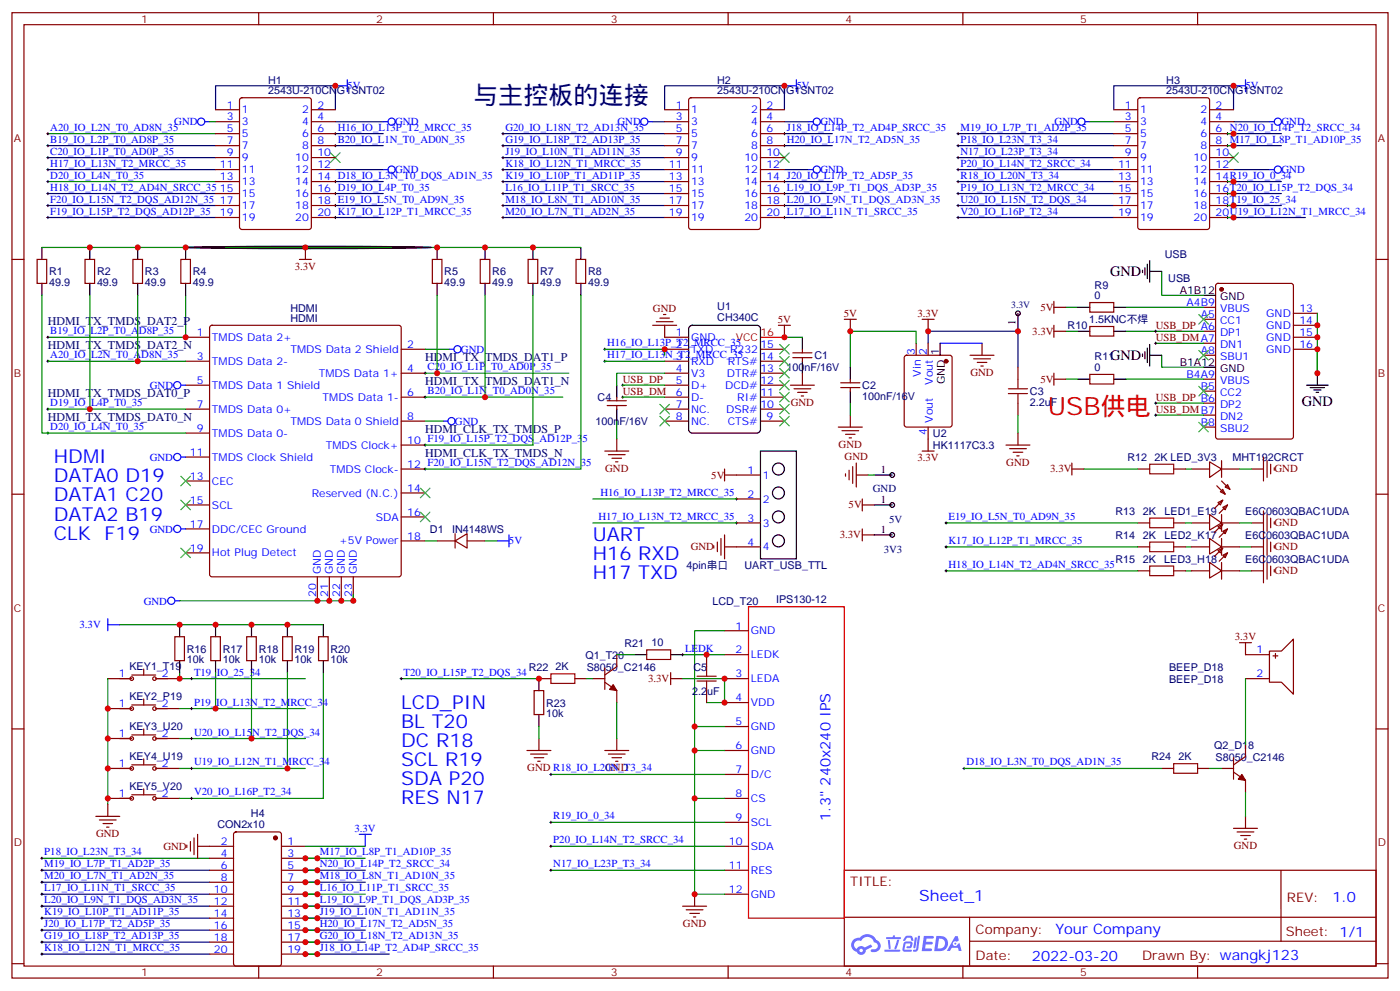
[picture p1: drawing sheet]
<svg xmlns="http://www.w3.org/2000/svg" width="412mm" height="292mm" viewBox="0 0 412 292" stroke-linecap="round" stroke-linejoin="round" font-family="sans-serif">
<defs><g id="words">
<text font-size="7.4" fill="#000080" x="139.3" y="30.6">与主控板的连接</text>
<text font-size="7.4" fill="#f00" x="308.7" y="122.3">USB供电</text>
<g font-size="5.6" fill="#00f">
<text x="15.9" y="136.4">HDMI</text>
<text x="15.9" y="142">DATA0 D19</text>
<text x="15.9" y="147.7">DATA1 C20</text>
<text x="15.9" y="153.3">DATA2 B19</text>
<text x="15.9" y="159">CLK</text>
<text x="30.8" y="159">F19</text>
<text x="174.6" y="159.3">UART</text>
<text x="174.6" y="165">H16 RXD</text>
<text x="174.6" y="170.6">H17 TXD</text>
<text x="118.2" y="208.7">LCD_PIN</text>
<text x="118.2" y="214.3">BL T20</text>
<text x="118.2" y="220">DC R18</text>
<text x="118.2" y="225.6">SCL R19</text>
<text x="118.2" y="231.3">SDA P20</text>
<text x="118.2" y="236.9">RES N17</text>
</g>
<text font-size="4.6" fill="#00f" x="270.8" y="265.4">Sheet_1</text>
<g font-size="4.2">
<text x="327" y="81.3">GND</text>
<text x="327" y="106">GND</text>
<text x="383.5" y="119.5">GND</text>
</g>
<g font-size="4.2" fill="#00f">
<text x="244.6" y="241.7" transform="rotate(-90 244.6 241.7)">1.3&quot; 240x240 IPS</text>
<text x="392.5" y="265.6">1.0</text>
<text x="310.9" y="275.2">Your Company</text>
<text x="304" y="283">2022-03-20</text>
</g>
<g font-size="3.9" fill="#800">
<text x="250.5" y="260.9">TITLE:</text>
<text x="379.1" y="265.6">REV:</text>
<text x="287.4" y="275.1">Company:</text>
<text x="378.7" y="275.7">Sheet: 1/1</text>
<text x="287.4" y="282.8">Date:</text>
<text x="336.4" y="282.9">Drawn By: wangkj123</text>
</g>
<g font-size="3.5" fill="#000080">
<text x="14.1" y="95.8">HDMI_TX_TMDS_DAT2_P</text>
<text x="14.1" y="102.9">HDMI_TX_TMDS_DAT2_N</text>
<text x="125.2" y="106.4">HDMI_TX_TMDS_DAT1_P</text>
<text x="125.2" y="113.5">HDMI_TX_TMDS_DAT1_N</text>
<text x="14.1" y="117">HDMI_TX_TMDS_DAT0_P</text>
<text x="14.1" y="124">HDMI_TX_TMDS_DAT0_N</text>
<text x="125.2" y="127.6">HDMI_CLK_TX_TMDS_P</text>
<text x="125.2" y="134.6">HDMI_CLK_TX_TMDS_N</text>
</g>
<g font-size="3.2" fill="#800">
<text x="41.6" y="6.7">1</text>
<text x="110.8" y="6.7">2</text>
<text x="179.9" y="6.7">3</text>
<text x="249.1" y="6.7">4</text>
<text x="318.2" y="6.7">5</text>
<text x="4.1" y="41.8">A</text>
<text x="405.9" y="41.8">A</text>
<text x="4.1" y="111">B</text>
<text x="405.9" y="111">B</text>
<text x="4.1" y="180.1">C</text>
<text x="405.9" y="180.1">C</text>
<text x="4.1" y="249.3">D</text>
<text x="405.9" y="249.3">D</text>
<text x="41.6" y="287.5">1</text>
<text x="110.8" y="287.5">2</text>
<text x="179.9" y="287.5">3</text>
<text x="249.1" y="287.5">4</text>
<text x="318.2" y="287.5">5</text>
</g>
<g font-size="3.2" fill="#000080">
<text x="79" y="27.7">2543U-210CNG1SNT02</text>
<text x="79" y="24.7">H1</text>
<text x="211.3" y="27.7">2543U-210CNG1SNT02</text>
<text x="211.3" y="24.7">H2</text>
<text x="343.5" y="27.7">2543U-210CNG1SNT02</text>
<text x="343.5" y="24.7">H3</text>
<text x="343.1" y="75.9">USB</text>
<text x="14.5" y="81.1">R1</text>
<text x="28.6" y="81.1">R2</text>
<text x="42.7" y="81.1">R3</text>
<text x="56.8" y="81.1">R4</text>
<text x="130.9" y="81.1">R5</text>
<text x="145" y="81.1">R6</text>
<text x="159.1" y="81.1">R7</text>
<text x="173.2" y="81.1">R8</text>
<text x="344.1" y="83">USB</text>
<text x="14.5" y="84.2">49.9</text>
<text x="28.6" y="84.2">49.9</text>
<text x="42.7" y="84.2">49.9</text>
<text x="56.8" y="84.2">49.9</text>
<text x="130.9" y="84.2">49.9</text>
<text x="145" y="84.2">49.9</text>
<text x="159.1" y="84.2">49.9</text>
<text x="173.2" y="84.2">49.9</text>
<text x="322.4" y="88.1">0</text>
<text x="322.5" y="85">R9</text>
<text x="85.5" y="94.8">HDMI</text>
<text x="85.5" y="91.8">HDMI</text>
<text x="211.3" y="94.5">CH340C</text>
<text x="211.3" y="91.3">U1</text>
<text x="320.8" y="95.2">1.5KNC不焊</text>
<text x="314.5" y="97">R10</text>
<text x="239.9" y="105.8">C1</text>
<text x="322.5" y="106.1">R11</text>
<text x="231.7" y="109.4">100nF/16V</text>
<text x="322.4" y="109.2">0</text>
<text x="176.1" y="118.1">C4</text>
<text x="254" y="117.7">100nF/16V</text>
<text x="254" y="114.7">C2</text>
<text x="303.4" y="119.6">2.2uF</text>
<text x="303.4" y="116.3">C3</text>
<text x="175.4" y="125.2">100nF/16V</text>
<text x="274.8" y="128.7">U2</text>
<text x="274.8" y="132.2">HK1117C3.3</text>
<text x="332.1" y="135.8">R12</text>
<text x="340.1" y="135.7">2K LED_3V3</text>
<text x="363.1" y="135.7">MHT192CRCT</text>
<text x="257.1" y="145.1">GND</text>
<text x="261.9" y="153.9">5V</text>
<text x="328.6" y="151.6">R13</text>
<text x="336.6" y="151.6">2K</text>
<text x="343.1" y="151.6">LED1_E19</text>
<text x="366.8" y="151.6">E6C0603QBAC1UDA</text>
<text x="126.7" y="156.9">D1</text>
<text x="133.2" y="156.9">IN4148WS</text>
<text x="328.6" y="158.7">R14</text>
<text x="336.6" y="158.7">2K</text>
<text x="343.1" y="158.7">LED2_K17</text>
<text x="366.8" y="158.7">E6C0603QBAC1UDA</text>
<text x="202.2" y="167.5">4pin串口</text>
<text x="219.3" y="167.5">UART_USB_TTL</text>
<text x="260.3" y="162.8">3V3</text>
<text x="328.6" y="165.7">R15</text>
<text x="336.6" y="165.7">2K</text>
<text x="343" y="165.7">LED3_H18</text>
<text x="366.8" y="165.7">E6C0603QBAC1UDA</text>
<text x="209.8" y="178.2">LCD_T20</text>
<text x="228.6" y="177.7">IPS130-12</text>
<text x="184" y="190.4">R21</text>
<text x="191.9" y="190.4">10</text>
<text x="38.1" y="197.5">KEY1_T19</text>
<text x="55" y="195.4">10k</text>
<text x="55" y="192.2">R16</text>
<text x="65.6" y="195.4">10k</text>
<text x="65.6" y="192.2">R17</text>
<text x="76.2" y="195.4">10k</text>
<text x="76.2" y="192.2">R18</text>
<text x="86.8" y="195.4">10k</text>
<text x="86.8" y="192.2">R19</text>
<text x="97.4" y="195.4">10k</text>
<text x="97.4" y="192.2">R20</text>
<text x="155.7" y="197.5">R22</text>
<text x="163.7" y="197.4">2K</text>
<text x="172.4" y="194.1">Q1_T20</text>
<text x="172.9" y="197.6">S8050_C2146</text>
<text x="204.3" y="197.5">C5</text>
<text x="344.4" y="197.6">BEEP_D18</text>
<text x="344.4" y="201.2">BEEP_D18</text>
<text x="38.1" y="206.3">KEY2_P19</text>
<text x="160.9" y="208.2">R23</text>
<text x="203.9" y="204.6">2.2uF</text>
<text x="38.1" y="215.1">KEY3_U20</text>
<text x="160.9" y="211.2">10k</text>
<text x="357.6" y="220.6">Q2_D18</text>
<text x="38.1" y="223.9">KEY4_U19</text>
<text x="339.2" y="224">R24</text>
<text x="347.1" y="223.9">2K</text>
<text x="358.1" y="224.1">S8050_C2146</text>
<text x="38.1" y="232.8">KEY5_V20</text>
<text x="64" y="244">CON2x10</text>
<text x="73.9" y="240.8">H4</text>
</g>
<g font-size="3.2" fill="#00f">
<text x="102.3" y="26.2">5V</text>
<text x="234.6" y="26.2">5V</text>
<text x="366.9" y="26.2">5V</text>
<text x="66.8" y="32">1</text>
<text x="66.8" y="35.5">3</text>
<text x="71.3" y="33.4">1</text>
<text x="89" y="33.4">2</text>
<text x="93.5" y="32">2</text>
<text x="93.5" y="35.5">4</text>
<text x="199.1" y="32">1</text>
<text x="199.1" y="35.5">3</text>
<text x="203.6" y="33.4">1</text>
<text x="221.3" y="33.4">2</text>
<text x="225.8" y="32">2</text>
<text x="225.8" y="35.5">4</text>
<text x="331.4" y="32">1</text>
<text x="331.4" y="35.5">3</text>
<text x="335.8" y="33.4">1</text>
<text x="353.6" y="33.4">2</text>
<text x="358.1" y="32">2</text>
<text x="358.1" y="35.5">4</text>
<text x="14.8" y="38.5">A20_IO_L2N_T0_AD8N_35</text>
<text x="51.4" y="36.8">GND</text>
<text x="66.8" y="39">5</text>
<text x="71.3" y="36.9">3</text>
<text x="71.3" y="40.4">5</text>
<text x="89" y="36.9">4</text>
<text x="89" y="40.4">6</text>
<text x="93.5" y="39">6</text>
<text x="99.5" y="38.5">H16_IO_L13P_T2_MRCC_35</text>
<text x="116.4" y="36.8">GND</text>
<text x="148.9" y="38.5">G20_IO_L18N_T2_AD13N_35</text>
<text x="181.9" y="36.8">GND</text>
<text x="199.1" y="39">5</text>
<text x="203.6" y="36.9">3</text>
<text x="203.6" y="40.4">5</text>
<text x="221.3" y="36.9">4</text>
<text x="221.3" y="40.4">6</text>
<text x="225.8" y="39">6</text>
<text x="231.8" y="38.5">J18_IO_L14P_T2_AD4P_SRCC_35</text>
<text x="241.7" y="36.8">GND</text>
<text x="282.9" y="38.5">M19_IO_L7P_T1_AD2P_35</text>
<text x="310.6" y="36.8">GND</text>
<text x="331.4" y="39">5</text>
<text x="335.8" y="36.9">3</text>
<text x="335.8" y="40.4">5</text>
<text x="353.6" y="36.9">4</text>
<text x="353.6" y="40.4">6</text>
<text x="358.1" y="39">6 N20_IO_L14P_T2_SRCC_34</text>
<text x="377.5" y="36.8">GND</text>
<text x="14.8" y="42">B19_IO_L2P_T0_AD8P_35</text>
<text x="14.8" y="45.5">C20_IO_L1P_T0_AD0P_35</text>
<text x="66.8" y="42.5">7</text>
<text x="66.8" y="46.1">9</text>
<text x="71.3" y="44">7</text>
<text x="71.3" y="47.5">9</text>
<text x="87" y="47.5">10</text>
<text x="89" y="44">8</text>
<text x="93.5" y="42.5">8</text>
<text x="93.5" y="46.1">10</text>
<text x="99.5" y="42">B20_IO_L1N_T0_AD0N_35</text>
<text x="148.9" y="42">G19_IO_L18P_T2_AD13P_35</text>
<text x="148.9" y="45.5">J19_IO_L10N_T1_AD11N_35</text>
<text x="199.1" y="42.5">7</text>
<text x="199.1" y="46.1">9</text>
<text x="203.6" y="44">7</text>
<text x="203.6" y="47.5">9</text>
<text x="219.3" y="47.5">10</text>
<text x="221.3" y="44">8</text>
<text x="225.8" y="42.5">8</text>
<text x="225.8" y="46.1">10</text>
<text x="231.8" y="42">H20_IO_L17N_T2_AD5N_35</text>
<text x="282.9" y="42">P18_IO_L23N_T3_34</text>
<text x="282.9" y="45.5">N17_IO_L23P_T3_34</text>
<text x="331.4" y="42.5">7</text>
<text x="331.4" y="46.1">9</text>
<text x="335.8" y="44">7</text>
<text x="335.8" y="47.5">9</text>
<text x="351.6" y="47.5">10</text>
<text x="353.6" y="44">8</text>
<text x="358.1" y="42.5">8 M17_IO_L8P_T1_AD10P_35</text>
<text x="358.1" y="46.1">10</text>
<text x="14.8" y="49.1">H17_IO_L13N_T2_MRCC_35</text>
<text x="14.8" y="52.6">D20_IO_L4N_T0_35</text>
<text x="64.8" y="49.6">11</text>
<text x="64.8" y="53.1">13</text>
<text x="71.3" y="51">11</text>
<text x="87" y="51">12</text>
<text x="93.5" y="49.6">12</text>
<text x="93.5" y="53.1">14 D18_IO_L3N_T0_DQS_AD1N_35</text>
<text x="116.4" y="50.9">GND</text>
<text x="148.9" y="49.1">K18_IO_L12N_T1_MRCC_35</text>
<text x="148.9" y="52.6">K19_IO_L10P_T1_AD11P_35</text>
<text x="197.1" y="49.6">11</text>
<text x="197.1" y="53.1">13</text>
<text x="203.6" y="51">11</text>
<text x="219.3" y="51">12</text>
<text x="225.8" y="49.6">12</text>
<text x="225.8" y="53.1">14 J20_IO_L17P_T2_AD5P_35</text>
<text x="241.7" y="50.9">GND</text>
<text x="282.9" y="49.1">P20_IO_L14N_T2_SRCC_34</text>
<text x="282.9" y="52.6">R18_IO_L20N_T3_34</text>
<text x="329.3" y="49.6">11</text>
<text x="329.3" y="53.1">13</text>
<text x="335.8" y="51">11</text>
<text x="351.6" y="51">12</text>
<text x="358.1" y="49.6">12</text>
<text x="358.1" y="53.1">14R19_IO_0_34</text>
<text x="377.5" y="50.9">GND</text>
<text x="14.8" y="56.1">H18_IO_L14N_T2_AD4N_SRCC_35</text>
<text x="14.8" y="59.7">F20_IO_L15N_T2_DQS_AD12N_35</text>
<text x="64.8" y="56.7">15</text>
<text x="71.3" y="54.5">13</text>
<text x="71.3" y="58.1">15</text>
<text x="87" y="54.5">14</text>
<text x="87" y="58.1">16</text>
<text x="93.5" y="56.7">16 D19_IO_L4P_T0_35</text>
<text x="148.9" y="56.1">L16_IO_L11P_T1_SRCC_35</text>
<text x="148.9" y="59.7">M18_IO_L8N_T1_AD10N_35</text>
<text x="197.1" y="56.7">15</text>
<text x="203.6" y="54.5">13</text>
<text x="203.6" y="58.1">15</text>
<text x="219.3" y="54.5">14</text>
<text x="219.3" y="58.1">16</text>
<text x="225.8" y="56.7">16 L19_IO_L9P_T1_DQS_AD3P_35</text>
<text x="282.9" y="56.1">P19_IO_L13N_T2_MRCC_34</text>
<text x="282.9" y="59.7">U20_IO_L15N_T2_DQS_34</text>
<text x="329.3" y="56.7">15</text>
<text x="335.8" y="54.5">13</text>
<text x="335.8" y="58.1">15</text>
<text x="351.6" y="54.5">14</text>
<text x="351.6" y="58.1">16</text>
<text x="358.1" y="56.7">16T20_IO_L15P_T2_DQS_34</text>
<text x="14.8" y="63.2">F19_IO_L15P_T2_DQS_AD12P_35</text>
<text x="64.8" y="60.2">17</text>
<text x="64.8" y="63.7">19</text>
<text x="71.3" y="61.6">17</text>
<text x="71.3" y="65.1">19</text>
<text x="87" y="61.6">18</text>
<text x="87" y="65.1">20</text>
<text x="93.5" y="60.2">18 E19_IO_L5N_T0_AD9N_35</text>
<text x="93.5" y="63.7">20 K17_IO_L12P_T1_MRCC_35</text>
<text x="148.9" y="63.2">M20_IO_L7N_T1_AD2N_35</text>
<text x="197.1" y="60.2">17</text>
<text x="197.1" y="63.7">19</text>
<text x="203.6" y="61.6">17</text>
<text x="203.6" y="65.1">19</text>
<text x="219.3" y="61.6">18</text>
<text x="219.3" y="65.1">20</text>
<text x="225.8" y="60.2">18 L20_IO_L9N_T1_DQS_AD3N_35</text>
<text x="225.8" y="63.7">20 L17_IO_L11N_T1_SRCC_35</text>
<text x="282.9" y="63.2">V20_IO_L16P_T2_34</text>
<text x="329.3" y="60.2">17</text>
<text x="329.3" y="63.7">19</text>
<text x="335.8" y="61.6">17</text>
<text x="335.8" y="65.1">19</text>
<text x="351.6" y="61.6">18</text>
<text x="351.6" y="65.1">20</text>
<text x="358.1" y="60.2">18T19_IO_25_34</text>
<text x="358.1" y="63.7">20U19_IO_L12N_T1_MRCC_34</text>
<text x="349.5" y="90.2">A4B9</text>
<text x="353.7" y="93.7">A5</text>
<text x="359.4" y="91.9">VBUS</text>
<text x="359.4" y="95.5">CC1</text>
<text x="373" y="93.3">GND</text>
<text x="382.8" y="91.9">13</text>
<text x="382.8" y="95.5">14</text>
<text x="14.8" y="98.5">B19_IO_L2P_T0_AD8P_35</text>
<text x="58" y="99">1</text>
<text x="62.4" y="100.4">TMDS Data 2+</text>
<text x="178.9" y="102">H16_IO_L13P_T2_MRCC_35</text>
<text x="199.1" y="99">1</text>
<text x="203.6" y="100.4">GND</text>
<text x="359.4" y="99">DP1</text>
<text x="373" y="96.9">GND</text>
<text x="373" y="100.4">GND</text>
<text x="382.8" y="99">15</text>
<text x="14.8" y="105.5">A20_IO_L2N_T0_AD8N_35</text>
<text x="58" y="106">3</text>
<text x="62.4" y="107.5">TMDS Data 2-</text>
<text x="85.6" y="103.9">TMDS Data 2 Shield</text>
<text x="119.9" y="102.5">2</text>
<text x="135.8" y="104">GND</text>
<text x="178.9" y="105.5">H17_IO_L13N_T2_MRCC_35</text>
<text x="199.1" y="106">3</text>
<text x="199.1" y="102.5">2</text>
<text x="203.6" y="107.5">RXD</text>
<text x="203.6" y="103.9">TXD</text>
<text x="214.4" y="107.5">RTS#</text>
<text x="215.1" y="103.9">R232</text>
<text x="224" y="102.5">15</text>
<text x="224" y="106">14</text>
<text x="269.5" y="104.5" transform="rotate(-90 269.5 104.5)">3</text>
<text x="273" y="104.5" transform="rotate(-90 273 104.5)">2</text>
<text x="353.7" y="104.3">A8</text>
<text x="359.4" y="102.5">DN1</text>
<text x="359.4" y="106">SBU1</text>
<text x="373" y="103.9">GND</text>
<text x="382.8" y="102.5">16</text>
<text x="58" y="113.1">5</text>
<text x="93.9" y="111">TMDS Data 1+</text>
<text x="119.9" y="109.6">4</text>
<text x="125.9" y="109">C20_IO_L1P_T0_AD0P_35</text>
<text x="199.1" y="113.1">5</text>
<text x="199.1" y="109.6">4</text>
<text x="203.6" y="111">V3</text>
<text x="214.1" y="111">DTR#</text>
<text x="224" y="109.6">13</text>
<text x="224" y="113.1">12</text>
<text x="271.3" y="111" transform="rotate(-90 271.3 111)">Vin</text>
<text x="274.8" y="113.3" transform="rotate(-90 274.8 113.3)">Vout</text>
<text x="349.5" y="111.3">B4A9</text>
<text x="359.4" y="113.1">VBUS</text>
<text x="14.8" y="119.6">D19_IO_L4P_T0_35</text>
<text x="44.1" y="114.5">GND</text>
<text x="62.4" y="114.5">TMDS Data 1 Shield</text>
<text x="95" y="118">TMDS Data 1-</text>
<text x="119.9" y="116.6">6</text>
<text x="125.9" y="116.1">B20_IO_L1N_T0_AD0N_35</text>
<text x="199.1" y="116.6">6</text>
<text x="203.6" y="118">D-</text>
<text x="203.6" y="114.5">D+</text>
<text x="213.6" y="114.5">DCD#</text>
<text x="217.2" y="118">RI#</text>
<text x="224" y="116.6">11</text>
<text x="353.7" y="114.9">B5</text>
<text x="359.4" y="116.6">CC2</text>
<text x="58" y="120.2">7</text>
<text x="62.4" y="121.6">TMDS Data 0+</text>
<text x="85.6" y="125.1">TMDS Data 0 Shield</text>
<text x="119.9" y="123.7">8</text>
<text x="134" y="125.1">GND</text>
<text x="199.1" y="123.7">8</text>
<text x="199.1" y="120.2">7</text>
<text x="203.6" y="125.1">NC.</text>
<text x="203.6" y="121.6">NC.</text>
<text x="213.9" y="121.6">DSR#</text>
<text x="214.4" y="125.1">CTS#</text>
<text x="224" y="120.2">10</text>
<text x="225.8" y="123.7">9</text>
<text x="274.8" y="124.5" transform="rotate(-90 274.8 124.5)">Vout</text>
<text x="353.7" y="125.4">B8</text>
<text x="359.4" y="120.2">DP2</text>
<text x="359.4" y="123.7">DN2</text>
<text x="14.8" y="126.7">D20_IO_L4N_T0_35</text>
<text x="58" y="127.2">9</text>
<text x="62.4" y="128.6">TMDS Data 0-</text>
<text x="119.9" y="130.7">10 F19_IO_L15P_T2_DQS_AD12P_35</text>
<text x="273" y="128" transform="rotate(-90 273 128)">4</text>
<text x="359.4" y="127.2">SBU2</text>
<text x="44.1" y="135.7">GND</text>
<text x="55.9" y="134.3">11</text>
<text x="62.4" y="135.7">TMDS Clock Shield</text>
<text x="96" y="132.2">TMDS Clock+</text>
<text x="119.9" y="137.8">12 F20_IO_L15N_T2_DQS_AD12N_35</text>
<text x="55.9" y="141.3">13</text>
<text x="62.4" y="142.7">CEC</text>
<text x="97.1" y="139.2">TMDS Clock-</text>
<text x="220.2" y="139.6">1</text>
<text x="224.7" y="141">1</text>
<text x="55.9" y="148.4">15</text>
<text x="62.4" y="149.8">SCL</text>
<text x="91.8" y="146.3">Reserved (N.C.)</text>
<text x="119.9" y="144.9">14</text>
<text x="176.8" y="146.1">H16_IO_L13P_T2_MRCC_35</text>
<text x="220.2" y="146.6">2</text>
<text x="224.7" y="148">2</text>
<text x="55.9" y="155.4">17</text>
<text x="110.7" y="153.3">SDA</text>
<text x="119.9" y="151.9">16</text>
<text x="176.3" y="153.1">H17_IO_L13N_T2_MRCC_35</text>
<text x="220.2" y="153.7">3</text>
<text x="224.7" y="155.1">3</text>
<text x="279.4" y="153.1">E19_IO_L5N_T0_AD9N_35</text>
<text x="44.1" y="156.9">GND</text>
<text x="62.4" y="156.8">DDC/CEC Ground</text>
<text x="99.9" y="160.4">+5V Power</text>
<text x="119.9" y="159">18</text>
<text x="149.9" y="160.3">5V</text>
<text x="220.2" y="160.7">4</text>
<text x="279.4" y="160.2">K17_IO_L12P_T1_MRCC_35</text>
<text x="55.9" y="162.5">19</text>
<text x="62.4" y="163.9">Hot Plug Detect</text>
<text x="224.7" y="162.1">4</text>
<text x="279.4" y="167.3">H18_IO_L14N_T2_AD4N_SRCC_35</text>
<text x="94.5" y="169.2" transform="rotate(-90 94.5 169.2)">GND</text>
<text x="98.1" y="169.2" transform="rotate(-90 98.1 169.2)">GND</text>
<text x="101.6" y="169.2" transform="rotate(-90 101.6 169.2)">GND</text>
<text x="105.1" y="169.2" transform="rotate(-90 105.1 169.2)">GND</text>
<text x="42.3" y="178.1">GND</text>
<text x="93.1" y="175.7" transform="rotate(-90 93.1 175.7)">20</text>
<text x="96.7" y="175.7" transform="rotate(-90 96.7 175.7)">21</text>
<text x="100.2" y="175.7" transform="rotate(-90 100.2 175.7)">22</text>
<text x="103.7" y="175.7" transform="rotate(-90 103.7 175.7)">23</text>
<text x="23.4" y="185.1">3.3V</text>
<text x="216.7" y="185.4">1</text>
<text x="201.8" y="191.9">LEDK</text>
<text x="221.2" y="186.8">GND</text>
<text x="216.7" y="192.5">2</text>
<text x="221.2" y="193.9">LEDK</text>
<text x="370.2" y="192.5">1</text>
<text x="35" y="199.5">1</text>
<text x="47.6" y="199.5">2</text>
<text x="57.1" y="199">T19_IO_25_34</text>
<text x="118.9" y="199">T20_IO_L15P_T2_DQS_34</text>
<text x="216.7" y="199.5">3</text>
<text x="221.2" y="200.9">LEDA</text>
<text x="370.2" y="199.5">2</text>
<text x="35" y="208.4">1</text>
<text x="47.6" y="208.4">2</text>
<text x="57.1" y="207.8">P19_IO_L13N_T2_MRCC_34</text>
<text x="216.7" y="206.6">4</text>
<text x="221.2" y="208">VDD</text>
<text x="216.7" y="213.6">5</text>
<text x="221.2" y="215.1">GND</text>
<text x="35" y="217.2">1</text>
<text x="47.6" y="217.2">2</text>
<text x="57.1" y="216.6">U20_IO_L15N_T2_DQS_34</text>
<text x="216.7" y="220.7">6</text>
<text x="35" y="226">1</text>
<text x="47.6" y="226">2</text>
<text x="57.1" y="225.5">U19_IO_L12N_T1_MRCC_34</text>
<text x="216.7" y="227.8">7</text>
<text x="221.2" y="222.1">GND</text>
<text x="284.7" y="225.5">D18_IO_L3N_T0_DQS_AD1N_35</text>
<text x="221.2" y="229.2">D/C</text>
<text x="35" y="234.8">1</text>
<text x="47.6" y="234.8">2</text>
<text x="57.1" y="234.3">V20_IO_L16P_T2_34</text>
<text x="216.7" y="234.8">8</text>
<text x="221.2" y="236.2">CS</text>
<text x="104.4" y="245">3.3V</text>
<text x="163" y="241.3">R19_IO_0_34</text>
<text x="216.7" y="241.9">9</text>
<text x="221.2" y="243.3">SCL</text>
<text x="13.1" y="251.9">P18_IO_L23N_T3_34</text>
<text x="65" y="248.9">2</text>
<text x="84.7" y="248.9">1</text>
<text x="94.2" y="251.9">M17_IO_L8P_T1_AD10P_35</text>
<text x="163" y="248.4">P20_IO_L14N_T2_SRCC_34</text>
<text x="214.7" y="248.9">10</text>
<text x="221.2" y="250.3">SDA</text>
<text x="13.1" y="255.4">M19_IO_L7P_T1_AD2P_35</text>
<text x="65" y="252.4">4</text>
<text x="65" y="256">6</text>
<text x="84.7" y="252.4">3</text>
<text x="84.7" y="256">5</text>
<text x="94.2" y="255.4">N20_IO_L14P_T2_SRCC_34</text>
<text x="163" y="255.4">N17_IO_L23P_T3_34</text>
<text x="214.7" y="256">11</text>
<text x="221.2" y="257.4">RES</text>
<text x="13.1" y="259">M20_IO_L7N_T1_AD2N_35</text>
<text x="13.1" y="262.5">L17_IO_L11N_T1_SRCC_35</text>
<text x="63" y="263">10</text>
<text x="65" y="259.5">8</text>
<text x="84.7" y="259.5">7</text>
<text x="84.7" y="263">9</text>
<text x="94.2" y="259">M18_IO_L8N_T1_AD10N_35</text>
<text x="94.2" y="262.5">L16_IO_L11P_T1_SRCC_35</text>
<text x="214.7" y="263">12</text>
<text x="13.1" y="266">L20_IO_L9N_T1_DQS_AD3N_35</text>
<text x="13.1" y="269.6">K19_IO_L10P_T1_AD11P_35</text>
<text x="63" y="266.6">12</text>
<text x="84.7" y="266.6">11</text>
<text x="94.2" y="266">L19_IO_L9P_T1_DQS_AD3P_35</text>
<text x="94.2" y="269.6">J19_IO_L10N_T1_AD11N_35</text>
<text x="221.2" y="264.4">GND</text>
<text x="13.1" y="273.1">J20_IO_L17P_T2_AD5P_35</text>
<text x="63" y="270.1">14</text>
<text x="63" y="273.6">16</text>
<text x="84.7" y="270.1">13</text>
<text x="84.7" y="273.6">15</text>
<text x="94.2" y="273.1">H20_IO_L17N_T2_AD5N_35</text>
<text x="13.1" y="276.6">G19_IO_L18P_T2_AD13P_35</text>
<text x="13.1" y="280.1">K18_IO_L12N_T1_MRCC_35</text>
<text x="63" y="277.1">18</text>
<text x="63" y="280.7">20</text>
<text x="84.7" y="277.1">17</text>
<text x="84.7" y="280.7">19</text>
<text x="94.2" y="276.6">G20_IO_L18N_T2_AD13N_35</text>
<text x="94.2" y="280.1">J18_IO_L14P_T2_AD4P_SRCC_35</text>
</g>
<g font-size="3.2" fill="#800000">
<text x="86.8" y="79.4">3.3V</text>
<text x="192.3" y="91.8">GND</text>
<text x="229.1" y="95.2">5V</text>
<text x="248.5" y="93.4">5V</text>
<text x="270.3" y="93.3">3.3V</text>
<text x="306.5" y="91.6">5V</text>
<text x="304.1" y="98.6">3.3V</text>
<text x="340.4" y="96.9">USB_DP A6</text>
<text x="340.4" y="100.5">USB_DMA7</text>
<text x="183.4" y="112.8">USB_DP</text>
<text x="285.8" y="110.7">GND</text>
<text x="306.5" y="112.7">5V</text>
<text x="183.4" y="116.3">USB_DM</text>
<text x="232.9" y="119.5">GND</text>
<text x="340.4" y="118.1">USB_DP B6</text>
<text x="340.4" y="121.6">USB_DMB7</text>
<text x="247" y="131.9">GND</text>
<text x="248.8" y="135.6">GND</text>
<text x="270.3" y="135.9">3.3V</text>
<text x="296.4" y="137.2">GND</text>
<text x="178.3" y="138.9">GND</text>
<text x="209.5" y="141">5V</text>
<text x="309.4" y="139.1">3.3V</text>
<text x="375.4" y="139.1">GND</text>
<text x="250" y="149.7">5V</text>
<text x="375.4" y="155">GND</text>
<text x="247.4" y="158.6">3.3V</text>
<text x="203.5" y="162.1">GND</text>
<text x="375.4" y="162.1">GND</text>
<text x="375.4" y="169.1">GND</text>
<text x="363.8" y="188.5">3.3V</text>
<text x="190.9" y="200.9">3.3V</text>
<text x="155.3" y="227.1">GND R18_IO_L20N_T3_34</text>
<text x="178.3" y="227.1">GND</text>
<text x="28.3" y="246.5">GND</text>
<text x="48.1" y="250.3">GND</text>
<text x="363.5" y="250">GND</text>
<text x="201.2" y="273">GND</text>
</g>
<g font-size="3.2">
<text x="347.5" y="86.6">A1B12</text>
<text x="359.4" y="88.4">GND</text>
<text x="299.2" y="95.6" transform="rotate(-90 299.2 95.6)">1</text>
<text x="276.6" y="104.5" transform="rotate(-90 276.6 104.5)">1</text>
<text x="347.5" y="107.8">B1A12</text>
<text x="278.3" y="113.2" transform="rotate(-90 278.3 113.2)">GND</text>
<text x="359.4" y="109.6">GND</text>
<text x="259.5" y="139.2">1</text>
<text x="259.5" y="148">1</text>
<text x="259.5" y="156.8">1</text>
</g>
<g font-size="3.2" fill="#f00">
<text x="216.7" y="100.4">VCC</text>
<text x="224" y="99">16</text>
</g>
<text font-size="2.8" fill="#000080" x="297.9" y="90.6">3.3V</text>
</g></defs>
<g fill="none" stroke="#870000" stroke-width=".35">
<path d="M3.5 3.7h405.4v284.4h-405.4zM7.1 7.3h398.2v277.3h-398.2zM76.2 3.7v3.6M145.3 3.7v3.6M214.5 3.7v3.6M283.6 3.7v3.6M352.8 3.7v3.6M3.5 76.4h3.6M405.3 76.4h3.6M3.5 145.6h3.6M405.3 145.6h3.6M3.5 214.7h3.6"/>
<path d="M405.3 214.7h3.6M248.7 256.3h156.6v28.3h-156.6zM377.3 256.4v20.8M248.7 270.2h156.5M285.6 277.2h119.6M285.6 270.2v14.1M3.5 283.8h3.6M76.2 284.6v3.5M145.3 284.6v3.5M214.5 284.6v3.5M283.6 284.6v3.5M352.8 284.6v3.5"/>
<path d="M405.3 283.8h3.6"/>
</g>
<g fill="#5487ff">
<path d="M272.1 275.7h2.6l.3 .2-.1 .5-2 .1-.1 .9h1.6l.4 .4-.4 .4h-1.7l-.2 1.2h1.8l.3 .4-.2 .3h-2.9z"/>
<path d="M281.4 275.7h.7l.4 1.3-.7 .4a.74 .74 0 0 0-1.1 .3 .74 .74 0 0 0 .5 1 .74 .74 0 0 0 .9-.7l.5-.2 .7 2.3h-.9l-.2-.9h-1.9l-.5 .9h-.9z"/>
<path d="M269.5 276.1h.6l-.4 2.9a.31 .31 0 0 1-.3 .3 .31 .31 0 0 1-.3-.3z"/>
<path d="M270.4 275.6h.6l-.5 4a.89 .89 0 0 1-.7 .7 .89 .89 0 0 1-.9-.3l1-.5z"/>
<path d="M266.8 275.8l.6-.2 1.2 .1 .5 1.3-.6 .1-.4-.9-1 .1a.95 .95 0 0 1-1 .8l-.1-.2z"/>
<path d="M266.4 277.5l1.8-.2a1.04 1.04 0 0 1 .6 1.1 1.04 1.04 0 0 1-.8 .9h-.7a.29 .29 0 0 1-.3-.3 .29 .29 0 0 1 .3-.3h.7l.2-.8h-1.4l-.4 1.8h1.9a.29 .29 0 0 1 .3 .4 .29 .29 0 0 1-.3 .2h-2l-.4-.3 .2-2.1z"/>
<path d="M260.5 279.7h4.4a.3 .3 0 0 1 .3 .3 .3 .3 0 0 1-.3 .3h-4.3z"/>
<path d="M264.3 276.8h.6l-.5 1.7a1.02 1.02 0 0 1-.7 1.1l-.2-.3z"/>
<path d="M261.5 276.8h.6l.3 2.4-.3 .3-.3-.2z"/>
<path d="M261.1 276h1.9l.2-.5h.5l-.1 .5h1.5a.29 .29 0 0 1 .3 .3 .29 .29 0 0 1-.3 .3h-3.9z"/>
<path d="M275.8 275.7l-.6 4.4h1.4a2.27 2.27 0 0 0 2.7-2.2 2.27 2.27 0 0 0-2.7-2.2zM276.6 276.5a1.5 1.5 0 0 1 1.8 1.5 1.5 1.5 0 0 1-1.9 1.4h-.3z"/>
<path d="M251.4 276.8a2.09 2.09 0 0 0 1 3.6 1.37 1.37 0 0 0 1.5 .8 1.37 1.37 0 0 0 1.1-1.4l2-.9-.5-.7-1.8 .9a1.4 1.4 0 0 0-2.3 .4 1.32 1.32 0 0 1-.6-1.8 1.32 1.32 0 0 1 1.9-.5 2.02 2.02 0 0 1 2-1.2 2.02 2.02 0 0 1 1.8 1.6 1.09 1.09 0 0 1 1.1 1.3 1.09 1.09 0 0 1-1.6 .7 .41 .41 0 0 0-.5 .4 .41 .41 0 0 0 .4 .4 1.89 1.89 0 0 0 2.4-1.1 1.89 1.89 0 0 0-1.2-2.5 2.98 2.98 0 0 0-5-.6l-1 .2zM253.2 280a.52 .52 0 0 1 1 0 .52 .52 0 0 1-1 0z"/>
<circle cx="281.4" cy="277.9" r=".28"/>
</g>
<g fill="none" stroke="#000080" stroke-width=".35">
<path d="M63.5 32.3v-7h35.3v7M98.8 39.4h14.1M98.8 35.8h14.1M148.2 39.4h47.6M192.3 35.8h3.5M195.8 32.3v-7h35.3v7M231.1 39.4h14.1M231.1 35.8h7M282.2 39.4h45.9M328.1 32.3v-7h35.3v7M363.4 39.4h14.1M363.4 35.8h10.5"/>
<path d="M14.1 57h49.4M14.1 50h49.4M14.1 46.4h49.4M14.1 42.9h49.4M98.8 57h14.1M98.8 53.5h14.1M98.8 50h14.1M98.8 42.9h14.1M148.2 57h47.6M148.2 53.5h47.6M148.2 50h47.6M148.2 46.4h47.6"/>
<path d="M148.2 42.9h47.6M231.1 57h14.1M231.1 53.5h14.1M231.1 50h7M231.1 42.9h14.1M282.2 57h45.9M282.2 53.5h45.9M282.2 50h45.9M282.2 46.4h45.9M282.2 42.9h45.9M363.4 57h14.1M363.4 53.5h14.1"/>
<path d="M363.4 50h10.5M363.4 42.9h14.1M14.1 64.1h49.4M14.1 60.5h49.4M98.8 64.1h14.1M98.8 60.5h14.1M148.2 64.1h47.6M148.2 60.5h47.6M231.1 64.1h14.1M231.1 60.5h14.1M282.2 64.1h45.9M282.2 60.5h45.9"/>
<path d="M363.4 64.1h21.1M363.4 60.5h14.1M273.4 101.1v-3.5h26.5v10.6M12.3 259.9h49.4M12.3 256.3h49.4M90 259.9h17.6M90 256.3h17.6M12.3 277.5h49.4M12.3 274h49.4M12.3 270.4h49.4M12.3 266.9h49.4M12.3 263.4h49.4"/>
<path d="M90 277.5h17.6M90 274h17.6M90 270.4h17.6M90 266.9h17.6M12.3 281h49.4M90 281h24.7"/>
</g>
<g fill="none" stroke="#00f" stroke-width=".35">
<path d="M60.3 35.8h1.4M98.8 25.3h3.5M102.3 23.5v3.5M112.9 35.8h1.4M190.9 35.8h1.4M231.1 25.3h3.5M234.6 23.5v3.5M238.1 35.8h1.4M319.6 35.8h1.4M363.4 25.3h3.5M366.9 23.5v3.5M373.9 35.8h1.5"/>
<path d="M112.9 50h1.4M238.1 50h1.4M373.9 50h1.5M53.3 113.5h1.4M132.3 102.9h1.4M276.9 101.1h12.4M53.3 134.6h1.4M130.5 124h1.4M53.3 155.8h1.4M146.4 159.3h3.5M149.9 157.6v3.5M51.5 177h1.4"/>
<path d="M31.7 184h3.6M31.7 182.2v3.6M105.8 245.7h3.6M107.6 245.7v3.6"/>
<circle cx="59.3" cy="35.8" r="1.06"/>
<circle cx="115.4" cy="35.8" r="1.06"/>
<circle cx="189.8" cy="35.8" r="1.06"/>
<circle cx="240.6" cy="35.8" r="1.06"/>
<circle cx="318.6" cy="35.8" r="1.06"/>
<circle cx="376.4" cy="35.8" r="1.06"/>
<circle cx="115.4" cy="50" r="1.06"/>
<circle cx="240.6" cy="50" r="1.06"/>
<circle cx="376.4" cy="50" r="1.06"/>
<circle cx="52.2" cy="113.5" r="1.06"/>
<circle cx="134.8" cy="102.9" r="1.06"/>
<circle cx="52.2" cy="134.6" r="1.06"/>
<circle cx="133" cy="124" r="1.06"/>
<circle cx="52.2" cy="155.8" r="1.06"/>
<circle cx="50.4" cy="177" r="1.06"/>
</g>
<g fill="none" stroke="#008700" stroke-width=".35">
<path d="M14.1 39.4h49.4M61.7 35.8h1.8M321 35.8h7.1M361.6 39.4h1.8M14.1 53.5h49.4M361.6 53.5h1.8M361.6 42.9h1.8M361.6 57h1.8M12.3 72.9h158.8M342.2 79.9v7.1h12.3M361.6 60.5h1.8M361.6 64.1h1.8"/>
<path d="M12.3 87v40.6h42.4M26.5 87v33.5M40.6 87v19.4M54.7 87v12.3h-40.6M128.8 87v22.9M142.9 87v30M157 87v44.1h-31.8M171.1 87v51.1h-45.9M231.1 99.3h5.3M314 90.5h3.5M314 97.6h3.5M331.6 90.5h22.9"/>
<path d="M331.6 97.6h22.9M388.1 92.3v17.6M14.1 106.4h40.6M125.2 102.9h7.1M125.2 109.9h42.4M125.2 117h40.6M178.2 102.9h17.6v1.7M178.2 106.4h17.6M183.4 117h12.4M183.4 113.5h12.4M195.8 109.9h-14.1v3.6M250.5 118.7v3.6"/>
<path d="M269.9 101.1v-3.5h-19.4v10.6M314 111.7h3.5M331.6 111.7h22.9M340.4 101.1h14.1M340.4 118.7h14.1M342.2 104.6v3.6h12.3M14.1 120.5h40.6M125.2 124h5.3M181.7 124v5.3M255.8 139.9h1.7M299.9 122.3v5.3M319.3 138.1h15.8"/>
<path d="M340.4 122.3h14.1M349.2 138.1h1.8M365.1 138.1h3.6M125.2 159.3h3.6M142.9 159.3h3.5M174.6 154h42.4M174.6 147h42.4M278.7 154h56.4M349.2 154h1.8M365.1 154h3.6M104.1 175.2v1.8h-51.2M278.7 161.1h56.4"/>
<path d="M278.7 168.1h56.4M349.2 161.1h1.8M349.2 168.1h1.8M365.1 161.1h3.6M365.1 168.1h3.6M31.7 199.9v37M35.3 184h59.9M52.9 198.1v1.8h37.1M63.5 198.1v10.6M74.1 198.1v19.4M84.7 198.1v28.2M95.2 198.1v37.1h-42.3"/>
<path d="M118.2 199.9h40.5M172.9 199.9h1.7M181.7 192.8h5.3M201.1 199.9h12.3v7h-5.3M201.1 192.8h12.3M213.4 185.8h-8.8v77.6h8.8M366.9 199.9v19.4M52.9 208.7h37.1M52.9 217.5h37.1M158.7 214v3.5M181.7 206.9v10.6M204.6 214h8.8"/>
<path d="M52.9 226.3h37.1M162.3 228.1h51.1M204.6 221.1h8.8M204.6 235.2h8.8M284 226.3h58.2M356.3 226.3h3.5M366.9 233.4v7.1M12.3 252.8h49.4M90 252.8h17.6M90 256.3h3.5M90 259.9h3.5M90 249.3h17.6"/>
<path d="M162.3 256.3h51.1M162.3 242.2h51.1M162.3 249.3h51.1M90 263.4h17.6M90 266.9h3.5M90 270.4h3.5M90 274h3.5M90 277.5h3.5M90 281h3.5"/>
</g>
<g fill="none" stroke="#000" stroke-width=".29">
<path d="M13.8 39.4h.7M14.1 39v.7M98.4 39.4h.7M98.8 39v.7M147.8 39.4h.7M148.2 39v.7M230.7 39.4h.7M231.1 39v.7M281.9 39.4h.7M282.2 39v.7M361.2 39.4h.7M361.6 39v.7"/>
<path d="M13.8 42.9h.7M13.8 46.4h.7M13.8 50h.7M13.8 53.5h.7M13.8 57h.7M14.1 42.5v.8M14.1 46.1v.7M14.1 49.6v.7M14.1 53.1v.7M14.1 56.7v.7M98.4 42.9h.7M98.4 53.5h.7"/>
<path d="M98.4 57h.7M98.8 42.5v.8M98.8 53.1v.7M98.8 56.7v.7M147.8 42.9h.7M147.8 46.4h.7M147.8 50h.7M147.8 53.5h.7M147.8 57h.7M148.2 42.5v.8M148.2 46.1v.7M148.2 49.6v.7"/>
<path d="M148.2 53.1v.7M148.2 56.7v.7M230.7 42.9h.7M230.7 53.5h.7M230.7 57h.7M231.1 42.5v.8M231.1 53.1v.7M231.1 56.7v.7M281.9 42.9h.7M281.9 46.4h.7M281.9 50h.7M281.9 53.5h.7"/>
<path d="M281.9 57h.7M282.2 42.5v.8M282.2 46.1v.7M282.2 49.6v.7M282.2 53.1v.7M282.2 56.7v.7M361.2 42.9h.7M361.2 53.5h.7M361.2 57h.7M361.6 42.5v.8M361.6 53.1v.7M361.6 56.7v.7"/>
<path d="M13.8 60.5h.7M13.8 64.1h.7M14.1 60.2v.7M14.1 63.7v.7M98.4 60.5h.7M98.4 64.1h.7M98.8 60.2v.7M98.8 63.7v.7M147.8 60.5h.7M147.8 64.1h.7M148.2 60.2v.7M148.2 63.7v.7"/>
<path d="M230.7 60.5h.7M230.7 64.1h.7M231.1 60.2v.7M231.1 63.7v.7M281.9 60.5h.7M281.9 64.1h.7M282.2 60.2v.7M282.2 63.7v.7M361.2 60.5h.7M361.2 64.1h.7M361.6 60.2v.7M361.6 63.7v.7"/>
<path d="M13.8 99.3h.7M14.1 99v.7M340.1 97.6h.7M340.4 97.2v.7M13.8 106.4h.7M14.1 106v.8M124.9 109.9h.7M124.9 117h.7M125.2 109.6v.7M125.2 116.6v.7M177.8 106.4h.7M177.8 102.9h.7"/>
<path d="M178.2 102.5v.7M178.2 106v.8M183.1 117h.7M183.1 113.5h.7M183.4 113.1v.7M183.4 116.6v.7M340.1 101.1h.7M340.1 118.7h.7M340.4 100.8v.7M340.4 118.4v.7M13.8 120.5h.7M13.8 127.6h.7"/>
<path d="M14.1 120.2v.7M14.1 127.2v.7M124.9 131.1h.7M124.9 138.1h.7M125.2 130.7v.7M125.2 137.8v.7M340.1 122.3h.7M340.4 121.9v.7M216.6 154h.7M216.6 147h.7M217 146.6v.7M217 153.7v.7"/>
<path d="M278.3 154h.7M278.7 153.7v.7M278.3 161.1h.7M278.3 168.1h.7M278.7 160.7v.7M278.7 167.8v.7M56.1 199.9h.7M56.4 199.5v.7M117.8 199.9h.7M118.2 199.5v.7M200.7 192.8h.7M201.1 192.5v.7"/>
<path d="M56.1 208.7h.7M56.1 217.5h.7M56.4 208.4v.7M56.4 217.2v.7M56.1 226.3h.7M56.1 235.2h.7M56.4 226v.7M56.4 234.8v.7M161.9 228.1h.7M162.3 227.8v.7M283.6 226.3h.7M284 226v.7"/>
<path d="M12 252.8h.7M12 256.3h.7M12 259.9h.7M12.3 252.4v.8M12.3 256v.7M12.3 259.5v.7M93.1 252.8h.7M93.1 256.3h.7M93.1 259.9h.7M93.5 252.4v.8M93.5 256v.7M93.5 259.5v.7"/>
<path d="M161.9 256.3h.7M161.9 242.2h.7M161.9 249.3h.7M162.3 241.9v.7M162.3 248.9v.7M162.3 256v.7M12 263.4h.7M12 266.9h.7M12 270.4h.7M12 274h.7M12 277.5h.7M12.3 263v.7"/>
<path d="M12.3 266.6v.7M12.3 270.1v.7M12.3 273.6v.7M12.3 277.1v.7M93.1 263.4h.7M93.1 266.9h.7M93.1 270.4h.7M93.1 274h.7M93.1 277.5h.7M93.5 263v.7M93.5 266.6v.7M93.5 270.1v.7"/>
<path d="M93.5 273.6v.7M93.5 277.1v.7M12 281h.7M12.3 280.7v.7M93.1 281h.7M93.5 280.7v.7"/>
</g>
<g fill="none" stroke="#3c3" stroke-width=".35">
<path d="M97.4 45l2.8 2.8M100.2 45l-2.8 2.8M229.7 45l2.8 2.8M232.5 45l-2.8 2.8M361.9 45l2.9 2.8M364.8 45l-2.9 2.8M353.1 92.6l2.9 2.9M356 92.6l-2.9 2.9M194.4 119.1l2.8 2.8M197.2 119.1l-2.8 2.8M229.7 101.5l2.8 2.8M229.7 105l2.8 2.8"/>
<path d="M229.7 108.5l2.8 2.8M229.7 112l2.8 2.9M229.7 115.6l2.8 2.8M229.7 119.1l2.8 2.8M232.5 101.5l-2.8 2.8M232.5 105l-2.8 2.8M232.5 108.5l-2.8 2.8M232.5 112l-2.8 2.9M232.5 115.6l-2.8 2.8M232.5 119.1l-2.8 2.8M353.1 113.8l2.9 2.8M353.1 103.2l2.9 2.8"/>
<path d="M356 113.8l-2.9 2.8M356 103.2l-2.9 2.8M194.4 122.6l2.8 2.8M197.2 122.6l-2.8 2.8M229.7 122.6l2.8 2.8M232.5 122.6l-2.8 2.8M353.1 124.4l2.9 2.8M356 124.4l-2.9 2.8M53.3 140.3l2.8 2.8M53.3 147.3l2.8 2.8M56.1 140.3l-2.8 2.8M56.1 147.3l-2.8 2.8"/>
<path d="M123.8 150.8l2.8 2.9M123.8 143.8l2.8 2.8M126.6 150.8l-2.8 2.9M126.6 143.8l-2.8 2.8M53.3 161.4l2.8 2.9M56.1 161.4l-2.8 2.9"/>
</g>
<g fill="none" stroke="#870000" stroke-width=".35">
<path d="M63.5 32.3h7.1M63.5 35.8h7.1M63.5 39.4h7.1M70.8 29l.5-.2h19.7l.7 .4v37.7l-.4 .6-20 .1-.7-.5v-37.6zM91.7 32.3h7.1M91.7 35.8h7.1M91.7 39.4h7.1M195.8 32.3h7M195.8 35.8h7M195.8 39.4h7M203.1 29l.5-.2h19.7l.7 .4v37.7l-.4 .6-20 .1-.7-.5-.1-37.6zM224 32.3h7.1"/>
<path d="M224 35.8h7.1M224 39.4h7.1M328.1 32.3h7M328.1 35.8h7M328.1 39.4h7M335.4 29l.4-.2h19.8l.7 .4v37.7l-.5 .6-20 .1-.6-.5-.1-37.6zM356.3 32.3h7.1M356.3 35.8h7.1M356.3 39.4h7.1M63.5 42.9h7.1M63.5 46.4h7.1M63.5 50h7.1"/>
<path d="M63.5 53.5h7.1M63.5 57h7.1M91.7 42.9h7.1M91.7 46.4h7.1M91.7 50h7.1M91.7 53.5h7.1M91.7 57h7.1M195.8 42.9h7M195.8 46.4h7M195.8 50h7M195.8 53.5h7M195.8 57h7"/>
<path d="M224 42.9h7.1M224 46.4h7.1M224 50h7.1M224 53.5h7.1M224 57h7.1M328.1 42.9h7M328.1 46.4h7M328.1 50h7M328.1 53.5h7M328.1 57h7M356.3 42.9h7.1M356.3 46.4h7.1"/>
<path d="M356.3 50h7.1M356.3 53.5h7.1M356.3 57h7.1M10.9 76.4h2.9v7.1h-2.9zM25 76.4h2.9v7.1h-2.9zM39.2 76.4h2.8v7.1h-2.8zM53.3 76.4h2.8v7.1h-2.8zM63.5 60.5h7.1M63.5 64.1h7.1M91.7 60.5h7.1M91.7 64.1h7.1M127.4 76.4h2.8v7.1h-2.8z"/>
<path d="M141.5 76.4h2.8v7.1h-2.8zM155.6 76.4h2.8v7.1h-2.8zM169.7 76.4h2.8v7.1h-2.8zM195.8 60.5h7M195.8 64.1h7M224 60.5h7.1M224 64.1h7.1M328.1 60.5h7M328.1 64.1h7M356.3 60.5h7.1M356.3 64.1h7.1M54.7 99.3h7"/>
<path d="M62 96l.4-.2h55.1l.5 .2 .2 .5v72.7l-.3 .5-.4 .2h-55.1l-.5-.2-.2-.5v-72.7zM195.8 99.3h7M321 96.2h7.1v2.8h-7.1zM321 89.1h7.1v2.8h-7.1zM354.5 90.5h3.6M354.5 94.1h3.6M354.5 97.6h3.6M358.3 83.7l.5-.2h21.5l.6 .4 .1 44.7-.5 .7h-21.7l-.7-.4v-44.7zM381 92.3h7.1M381 95.8h7.1M381 99.3h7.1M54.7 106.4h7"/>
<path d="M54.7 113.5h7M118.2 102.9h7M118.2 109.9h7M118.2 117h7M178.9 119.5h5.6M178.9 118h5.6M181.7 117v1M181.7 119.5v1M195.8 102.9h7M195.8 106.4h7M195.8 109.9h7M195.8 113.5h7"/>
<path d="M195.8 117h7M224 102.9h7.1M224 106.4h7.1M224 109.9h7.1M224 113.5h7.1M224 117h7.1M233.5 105.3h5.7M233.5 103.9h5.7M236.4 102.9v1M236.4 105.3v1.1M247.6 114.2h5.7M247.6 112.7h5.7"/>
<path d="M250.5 111.7v1M250.5 114.2v1M266.6 104.8l.5-.2h12.7l.6 .5 .1 20-.5 .6-12.9 .1-.7-.5-.1-20zM269.9 101.1v3.5M273.4 101.1v3.5M299.9 108.2v3.5M299.9 118.7v3.6M321 110.3h7.1v2.8h-7.1zM354.5 101.1h3.6M354.5 104.6h3.6M354.5 111.7h3.6M354.5 115.2h3.6"/>
<path d="M354.5 118.7h3.6M381 102.9h7.1M54.7 120.5h7M54.7 127.6h7M54.7 134.6h7M118.2 138.1h7M118.2 124h7M118.2 131.1h7M195.8 120.5h7M195.8 124h7M217 139.9h7M224 120.5h7.1"/>
<path d="M224 124h7.1M273.4 125.8v3.5M335.1 138.1h3.6M345.7 138.1h3.5M351 138.1h5.3M354.5 122.3h3.6M354.5 125.8h3.6M356.3 136l3.5 2.1-3.5 2.5zM359.8 138.1h5.3M359.8 135.7v4.9M54.7 141.7h7M54.7 148.7h7"/>
<path d="M54.7 155.8h7M118.2 145.2h7M118.2 152.3h7M118.2 159.3h7M128.8 159.3h5.3M134.1 159.3l3.5-2.1v4.2zM134.1 157.2v4.2M137.6 159.3h5.3M217 154h7M217 147h7M335.1 154h3.6M345.7 154h3.5"/>
<path d="M351 154h5.3M356.3 151.6l3.5 2.4-3.5 2.1zM356.3 158.6l3.5 2.5-3.5 2.1zM358.4 143.1l2.5 2.5M358.8 148l1.4-.7-.7 1.4zM358.8 155.1l1.4-.7-.7 1.4zM359.5 144.9l.7-.8 .7 1.5zM359.8 141.7l2.5 2.4M359.8 151.6v4.9M359.8 158.6v4.9M359.8 154h5.3M360.2 149.4l1.4-.7-.7 1.4z"/>
<path d="M360.2 156.5l1.4-.7-.7 1.4zM360.2 147.3l-2.5 2.5M360.2 154.4l-2.5 2.4M360.9 143.4l.7-.7 .7 1.4zM361.6 148.7l-2.5 2.5M361.6 155.8l-2.5 2.5M54.7 162.8h7M93.5 169.9v7.1M97 169.9v7.1M100.5 169.9v7.1M104.1 169.9v7.1M217 161.1h7"/>
<path d="M335.1 161.1h3.6M335.1 168.1h3.6M345.7 161.1h3.5M345.7 168.1h3.5M351 161.1h5.3M351 168.1h5.3M356.3 165.7l3.5 2.4-3.5 2.2zM358.8 162.1l1.4-.7-.7 1.4zM359.8 165.7v4.9M359.8 161.1h5.3M359.8 168.1h5.3M360.2 163.5l1.4-.7-.7 1.5z"/>
<path d="M360.2 161.4l-2.5 2.5M361.6 162.8l-2.5 2.5M31.7 199.9h7.1M38.8 198.8h7.1M42.3 197.1v1.7M45.9 199.9h7M51.5 187.5h2.8v7.1h-2.8zM62.1 187.5h2.8v7.1h-2.8zM72.7 187.5h2.8v7.1h-2.8zM83.3 187.5h2.8v7.1h-2.8zM93.8 187.5h2.9v7.1h-2.9zM158.7 199.9h3.6"/>
<path d="M169.3 199.9h3.6M174.6 199.9h3.6M178.2 196.7v6.4M181.7 192.8v3.6l-3.5 2.4M190.5 191.4h7.1v2.8h-7.1zM208.1 192.8v3.6M213.4 199.9h7.1M213.4 185.8h7.1M213.4 192.8h7.1M366.9 199.9h7M366.9 192.8h7M373.9 191.8h3.6l3.5-3.6v16.3l-3.5-3.6h-3.6z"/>
<path d="M375 193.2h1.4M375.7 192.5v1.4M31.7 208.7h7.1M31.7 217.5h7.1M38.8 207.6h7.1M38.8 216.5h7.1M42.3 205.9v1.7M42.3 214.7v1.8M45.9 208.7h7M45.9 217.5h7M157.3 203.4h2.9v7.1h-2.9zM178.2 200.9l3.5 2.5v3.5"/>
<path d="M208.1 203.4v3.5M213.4 206.9h7.1M213.4 214h7.1M366.9 219.3v3.5l-3.5 2.5M31.7 226.3h7.1M31.7 235.2h7.1M38.8 225.3h7.1M38.8 234.1h7.1M42.3 223.5v1.8M42.3 232.3v1.8M45.9 226.3h7M45.9 235.2h7"/>
<path d="M213.4 235.2h7.1M213.4 221.1h7.1M213.4 228.1h7.1M342.2 226.3h3.5M352.8 226.3h3.5M359.8 226.3h3.6M363.4 227.4l3.5 2.5v3.5M363.4 223.2v6.3M61.7 249.3h7.1M61.7 252.8h7.1M61.7 256.3h7.1M61.7 259.9h7.1"/>
<path d="M69 245.2l.5-.2h12.7l.6 .5 .1 38.3-.5 .7-12.9 .1-.7-.5v-38.4zM82.9 249.3h7.1M82.9 252.8h7.1M82.9 256.3h7.1M82.9 259.9h7.1M213.4 249.3h7.1M213.4 256.3h7.1M213.4 242.2h7.1M61.7 263.4h7.1M61.7 266.9h7.1M61.7 270.4h7.1M61.7 274h7.1"/>
<path d="M61.7 277.5h7.1M82.9 263.4h7.1M82.9 266.9h7.1M82.9 270.4h7.1M82.9 274h7.1M82.9 277.5h7.1M213.4 263.4h7.1M61.7 281h7.1M82.9 281h7.1"/>
<circle cx="38.8" cy="199.9" r=".53"/>
<circle cx="45.5" cy="199.9" r=".53"/>
<circle cx="38.8" cy="208.7" r=".53"/>
<circle cx="38.8" cy="217.5" r=".53"/>
<circle cx="45.5" cy="217.5" r=".53"/>
<circle cx="45.5" cy="208.7" r=".53"/>
<circle cx="38.8" cy="226.3" r=".53"/>
<circle cx="38.8" cy="235.2" r=".53"/>
<circle cx="45.5" cy="235.2" r=".53"/>
<circle cx="45.5" cy="226.3" r=".53"/>
</g>
<g fill="#870000" stroke="#870000" stroke-width=".35">
<path d="M180.6 201.6l1.1 1.8-2.1-.3z"/>
<path d="M365.8 228.1l1.1 1.8-2.1-.4z"/>
<circle cx="359.8" cy="85.2" r=".53"/>
<circle cx="278.7" cy="106.4" r=".53"/>
<circle cx="81.1" cy="246.8" r=".53"/>
</g>
<g fill="none" stroke="#000" stroke-width=".35">
<path d="M12.3 72.9v3.5M26.5 72.9v3.5M40.6 72.9v3.5M54.7 72.9l36.1-.4 36.2 .4-36.2 .3zM54.7 72.9v3.5M128.8 72.9v3.5M142.9 72.9v3.5M157 72.9v3.5M171.1 72.9v3.5M336.5 79.6v.7M337.3 78.9v2.1M338 77.8v4.3"/>
<path d="M338.7 79.9h3.5M338.7 76.8v6.3M12.3 83.5v3.5M26.5 83.5v3.5M40.6 83.5v3.5M54.7 83.5v3.5M128.8 83.5v3.5M142.9 83.5v3.5M157 83.5v3.5M171.1 83.5v3.5M203.1 96.2l.8-.4h19.1l.8 .4 .2 .7v29.6l-.5 .9-.5 .2h-19.1l-.8-.5-.3-.6v-29.6zM236.4 99.3v3.6"/>
<path d="M299.8 93a.69 .69 0 0 1-.6-1 .69 .69 0 0 1 1.1-.2 .69 .69 0 0 1-.2 1.1l-.2 .1M299.9 92.3v5.3M317.5 97.6h3.5M317.5 90.5h3.5M328.1 97.6h3.5M328.1 90.5h3.5M354.5 87h3.6M181.7 113.5v3.5M236.4 106.4v3.5M250.5 108.2v3.5M250.5 115.2v3.5M276.9 101.1v3.5"/>
<path d="M317.5 111.7h3.5M328.1 111.7h3.5M336.5 104.3v.7M337.3 103.6v2.1M338 102.5v4.3M338.7 101.5v6.3M338.7 104.6h3.5M354.5 108.2h3.6M384.9 113.5h6.3M385.9 114.2h4.3M387 114.9h2.1M387.7 115.6h.7"/>
<path d="M388.1 109.9v3.6M181.7 120.5v3.5M224 132.9h10.6v31.7h-10.6zM257.5 139.9h5.3M257.5 148.7h5.3M257.5 157.6h5.3M262.1 157.6a.69 .69 0 0 1 1-.7 .69 .69 0 0 1 .2 1.1 .69 .69 0 0 1-1.1-.2l-.1-.2M52.9 184v3.5M52.9 194.6v3.5M63.5 184v3.5M63.5 194.6v3.5M74.1 184v3.5"/>
<path d="M74.1 194.6v3.5M84.7 184v3.5M84.7 194.6v3.5M95.2 184v3.5M95.2 194.6v3.5M158.7 199.9v3.5M187 192.8h3.5M197.6 192.8h3.5M158.7 210.5v3.5"/>
<circle cx="229.3" cy="138.1" r="1.76"/>
<circle cx="262.8" cy="139.9" r=".69"/>
<circle cx="229.3" cy="152.3" r="1.76"/>
<circle cx="229.3" cy="145.2" r="1.76"/>
<circle cx="229.3" cy="159.3" r="1.76"/>
<circle cx="262.8" cy="148.7" r=".69"/>
</g>
<g fill="none" stroke="#800000" stroke-width=".35">
<path d="M88.2 76.4h3.5M90 72.9v3.5M192.3 95.8h7M193.3 94.8h5M194.4 93.7h2.8M195.4 92.6h.7M195.8 95.8v3.5M229.3 95.8h3.5M231.1 95.8v3.5M248.7 94.1h3.5M250.5 94.1v3.5M271.6 94.1h3.6"/>
<path d="M273.4 94.1v3.5M310.4 97.6h3.6M310.4 88.8v3.5M310.4 95.8v3.5M310.4 90.5h3.6M232.8 113.5h7.1M233.9 114.5h4.9M234.9 115.6h2.9M236 116.6h.7M236.4 109.9v3.6M285.8 104.6h7M286.8 105.7h4.9"/>
<path d="M287.9 106.8h2.8M288.9 107.8h.7M289.3 101.1v3.5M310.4 109.9v3.6M310.4 111.7h3.6M178.2 132.9h7M179.2 133.9h4.9M180.3 135h2.8M181.3 136h.7M181.7 129.3v3.6M213.4 139.9h3.6M213.4 138.1v3.6"/>
<path d="M246.9 125.8h7.1M248 126.9h4.9M249.1 127.9h2.8M249.1 139.6v.7M250.1 129h.7M250.1 138.5v2.8M250.5 122.3v3.5M251.2 137.4v5M252.2 139.9h3.6M252.2 136.4v7M271.6 132.9h3.6M273.4 129.3v3.6"/>
<path d="M296.3 131.1h7.1M297.4 132.2h4.9M298.4 133.2h2.9M299.5 134.3h.7M299.9 127.6v3.5M315.7 138.1h3.6M315.7 136.4v3.5M368.7 138.1h3.5M372.2 134.6v7.1M373.2 135.7v4.9M374.3 136.7v2.9M375.4 137.8v.7"/>
<path d="M211.3 159.7v2.8M212.4 158.6v4.9M213.4 157.6v7M254 157.6h3.5M254 147v3.5M254 155.8v3.5M254 148.7h3.5M368.7 154h3.5M372.2 150.5v21.2M373.2 151.6v4.9M373.2 158.6v4.9M374.3 152.6v2.8"/>
<path d="M374.3 159.7v2.8M375.4 153.7v.7M210.3 160.7v.7M213.4 161.1h3.6M368.7 161.1h3.5M368.7 168.1h3.5M373.2 165.7v4.9M374.3 166.7v2.8M375.4 160.7v.7M375.4 167.8v.7M197.6 199.9h3.5M197.6 198.1v3.5"/>
<path d="M365.1 189.3h3.6M366.9 189.3v3.5M158.7 217.5v3.6M181.7 217.5v3.6M31.7 236.9v3.6M155.2 221.1h7.1M156.3 222.1h4.9M157.3 223.2h2.9M158.4 224.2h.7M178.2 221.1h7M179.2 222.1h4.9M180.3 223.2h2.8"/>
<path d="M181.3 224.2h.7M28.2 240.5h7.1M29.3 241.5h4.9M30.3 242.6h2.9M31.4 243.6h.7M55 248.9v.7M56.1 247.9v2.8M57.1 246.8v4.9M58.2 249.3h3.5M58.2 245.7v7.1M363.4 244h7M364.4 245h5"/>
<path d="M365.5 246.1h2.8M366.5 247.2h.7M366.9 240.5v3.5M201.1 266.9h7M202.1 268h5M203.2 269h2.8M204.3 270.1h.7M204.6 263.4v3.5"/>
</g>
<g fill="none" stroke="#a10000" stroke-width=".35">
<path d="M297 114.5h5.7M297 115.9h5.7M299.9 111.7v2.8M299.9 115.9v2.8M338.7 136.7h7v2.9h-7zM338.7 152.6h7v2.8h-7zM338.7 159.7h7v2.8h-7zM338.7 166.7h7v2.8h-7zM162.3 198.5h7v2.8h-7zM205.3 199.2h5.7M208.1 196.4v2.8M205.3 200.6h5.7"/>
<path d="M208.1 200.6v2.8M345.7 224.9h7.1v2.9h-7.1z"/>
</g>
<path d="M224 99.3h7.1M220.5 178.7h28.2v91.7h-28.2z" fill="none" stroke="#f00" stroke-width=".35"/>
<g fill="#c00">
<circle cx="363.4" cy="25.3" r=".88"/>
<circle cx="231.1" cy="25.3" r=".88"/>
<circle cx="388.1" cy="109.9" r=".88"/>
<circle cx="388.1" cy="95.8" r=".88"/>
<circle cx="388.1" cy="99.3" r=".88"/>
<circle cx="388.1" cy="102.9" r=".88"/>
<circle cx="299.9" cy="97.6" r=".88"/>
<circle cx="98.8" cy="25.3" r=".88"/>
<circle cx="363.4" cy="39.4" r=".88"/>
<circle cx="363.4" cy="42.9" r=".88"/>
<circle cx="363.4" cy="53.5" r=".88"/>
<circle cx="363.4" cy="57" r=".88"/>
<circle cx="363.4" cy="60.5" r=".88"/>
<circle cx="363.4" cy="64.1" r=".88"/>
<circle cx="93.5" cy="177" r=".88"/>
<circle cx="97" cy="177" r=".88"/>
<circle cx="100.5" cy="177" r=".88"/>
<circle cx="104.1" cy="177" r=".88"/>
<circle cx="54.7" cy="99.3" r=".88"/>
<circle cx="40.6" cy="106.4" r=".88"/>
<circle cx="26.5" cy="120.5" r=".88"/>
<circle cx="128.8" cy="109.9" r=".88"/>
<circle cx="142.9" cy="117" r=".88"/>
<circle cx="273.4" cy="97.6" r=".88"/>
<circle cx="26.5" cy="72.9" r=".88"/>
<circle cx="40.6" cy="72.9" r=".88"/>
<circle cx="142.9" cy="72.9" r=".88"/>
<circle cx="157" cy="72.9" r=".88"/>
<circle cx="128.8" cy="72.9" r=".88"/>
<circle cx="54.7" cy="72.9" r=".88"/>
<circle cx="90" cy="72.9" r=".88"/>
<circle cx="93.5" cy="252.8" r=".88"/>
<circle cx="93.5" cy="256.3" r=".88"/>
<circle cx="93.5" cy="259.9" r=".88"/>
<circle cx="93.5" cy="263.4" r=".88"/>
<circle cx="93.5" cy="270.4" r=".88"/>
<circle cx="93.5" cy="274" r=".88"/>
<circle cx="93.5" cy="277.5" r=".88"/>
<circle cx="93.5" cy="281" r=".88"/>
<circle cx="90" cy="281" r=".88"/>
<circle cx="90" cy="277.5" r=".88"/>
<circle cx="90" cy="274" r=".88"/>
<circle cx="90" cy="270.4" r=".88"/>
<circle cx="90" cy="266.9" r=".88"/>
<circle cx="90" cy="263.4" r=".88"/>
<circle cx="90" cy="259.9" r=".88"/>
<circle cx="90" cy="256.3" r=".88"/>
<circle cx="90" cy="252.8" r=".88"/>
<circle cx="231.1" cy="99.3" r=".88"/>
<circle cx="195.8" cy="102.9" r=".88"/>
<circle cx="250.5" cy="97.6" r=".88"/>
<circle cx="31.8" cy="208.7" r=".88"/>
<circle cx="31.8" cy="217.5" r=".88"/>
<circle cx="31.8" cy="226.3" r=".88"/>
<circle cx="31.8" cy="235.2" r=".88"/>
<circle cx="52.9" cy="184" r=".88"/>
<circle cx="63.5" cy="184" r=".88"/>
<circle cx="74.1" cy="184" r=".88"/>
<circle cx="52.9" cy="199.9" r=".88"/>
<circle cx="63.5" cy="208.7" r=".88"/>
<circle cx="74.1" cy="217.5" r=".88"/>
<circle cx="84.7" cy="226.3" r=".88"/>
<circle cx="84.7" cy="184" r=".88"/>
<circle cx="204.6" cy="263.4" r=".88"/>
<circle cx="204.6" cy="214" r=".88"/>
<circle cx="204.6" cy="221.1" r=".88"/>
<circle cx="204.6" cy="235.2" r=".88"/>
<circle cx="158.8" cy="199.9" r=".88"/>
<circle cx="93.5" cy="266.9" r=".88"/>
<circle cx="213.4" cy="199.9" r=".88"/>
<circle cx="208.1" cy="192.8" r=".88"/>
<circle cx="213.4" cy="206.9" r=".88"/>
</g>
<use href="#words"/>
</svg>
